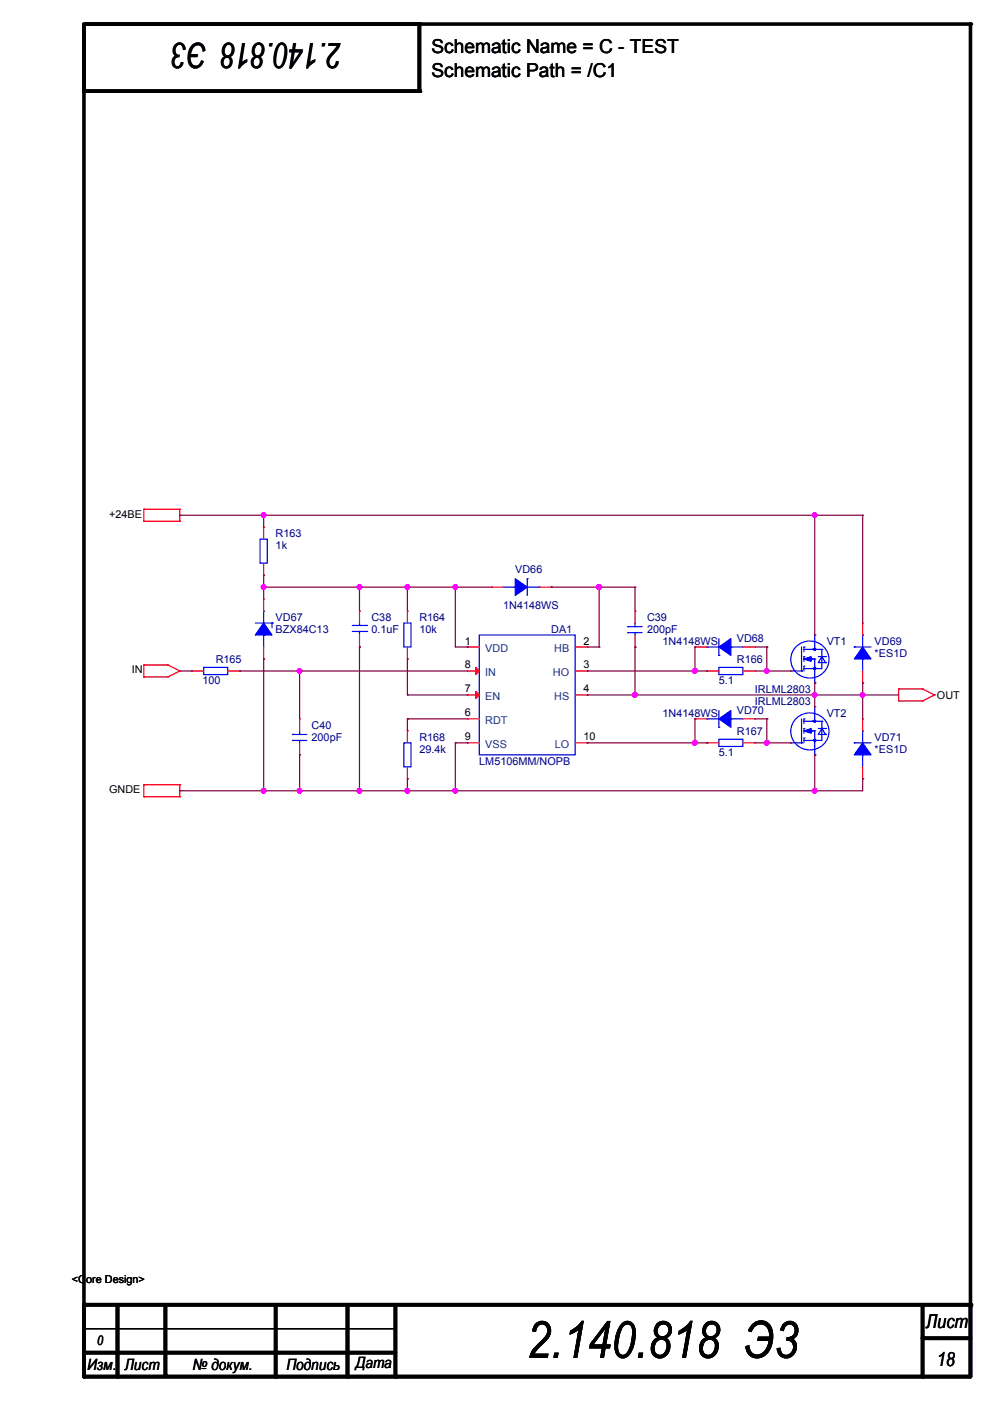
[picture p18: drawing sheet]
<svg xmlns="http://www.w3.org/2000/svg" width="210mm" height="297mm" viewBox="0 0 210 297" stroke-linecap="round" stroke-linejoin="round" font-family="sans-serif">
<defs><g id="words">
<text font-size="10.9" x="111.7" y="287.9">2.140.818 Э3</text>
<text font-size="7.4" x="72.5" y="9" transform="rotate(-180 72.5 9)">2.140.818 Э3</text>
<g font-size="4.1">
<text x="91.5" y="11.3">Schematic Name = C - TEST</text>
<text x="91.5" y="16.4">Schematic Path = /C1</text>
<text x="196.4" y="281.6">Лист</text>
<text x="198.6" y="289.5">18</text>
</g>
<g font-size="3.3">
<text x="18.6" y="290.4">Изм. Лист</text>
<text x="40.9" y="290.4">№ докум.</text>
<text x="60.7" y="290.4">Подпись</text>
<text x="75.5" y="290.1">Дата</text>
</g>
<text font-size="2.8" x="20.6" y="285.1">0</text>
<g font-size="2.3">
<text x="23.1" y="109.8">+24BE</text>
<text x="98.6" y="136.7">1</text>
<text x="123.7" y="136.7">2</text>
<text x="28" y="142.8">IN</text>
<text x="98.6" y="141.7">8</text>
<text x="123.7" y="141.7">3</text>
<text x="98.6" y="146.8">7</text>
<text x="123.7" y="146.8">4</text>
<text x="198.6" y="148.1">OUT</text>
<text x="98.6" y="151.9">6</text>
<text x="98.6" y="157">9</text>
<text x="123.7" y="157">10</text>
<text x="23.1" y="168.2">GNDE</text>
<text x="15.3" y="272.1">&lt;Core Design&gt;</text>
</g>
<g font-size="2.3" fill="#000080">
<text x="58.4" y="113.8">R163</text>
<text x="58.4" y="116.4">1k</text>
<text x="109.2" y="121.5">VD66</text>
<text x="58.4" y="131.6">VD67</text>
<text x="78.8" y="131.6">C38</text>
<text x="88.9" y="131.6">R164</text>
<text x="106.7" y="129.1">1N4148WS</text>
<text x="137.2" y="131.6">C39</text>
<text x="58.4" y="134.2">BZX84C13</text>
<text x="78.8" y="134.2">0.1uF</text>
<text x="88.9" y="134.2">10k</text>
<text x="116.9" y="134.2">DA1</text>
<text x="137.2" y="134.2">200pF</text>
<text x="140.5" y="136.7">1N4148WS</text>
<text x="156.2" y="136.2">VD68</text>
<text x="175.3" y="136.7">VT1</text>
<text x="185.4" y="136.7">VD69</text>
<text x="45.7" y="140.5">R165</text>
<text x="156.2" y="140.5">R166</text>
<text x="185.4" y="139.2">*ES1D</text>
<text x="42.9" y="145.1">100</text>
<text x="152.4" y="145.1">5.1</text>
<text x="160" y="146.9">IRLML2803</text>
<text x="160" y="149.4">IRLML2803</text>
<text x="66.1" y="154.5">C40</text>
<text x="140.5" y="151.9">1N4148WS</text>
<text x="156.2" y="151.4">VD70</text>
<text x="156.2" y="155.7">R167</text>
<text x="175.3" y="151.9">VT2</text>
<text x="66.1" y="157">200pF</text>
<text x="88.9" y="157">R168</text>
<text x="88.9" y="159.6">29.4k</text>
<text x="152.4" y="160.3">5.1</text>
<text x="185.4" y="157">VD71</text>
<text x="185.4" y="159.6">*ES1D</text>
<text x="101.6" y="162.1">LM5106MM/NOPB</text>
</g>
<g font-size="2.3" fill="#004080">
<text x="102.9" y="138.2">VDD</text>
<text x="102.9" y="143.3">IN</text>
<text x="117.2" y="143.3">HO</text>
<text x="117.5" y="138.2">HB</text>
<text x="102.9" y="148.4">EN</text>
<text x="117.5" y="148.4">HS</text>
<text x="102.9" y="153.5">RDT</text>
<text x="102.9" y="158.5">VSS</text>
<text x="117.6" y="158.5">LO</text>
</g>
</g></defs>
<path d="M17.8 5.1h188v286.8h-188v-286.5M88.9 5.1v14.2h-71.1M18.1 276.6h187.7M24.9 276.6v15.3M35.1 276.6v15M58.4 276.6v15.3M73.7 276.6v15.3M83.8 276.6v15.3M195.6 276.6v15.3M17.8 286.8h66M195.6 283.7h10.2" fill="none" stroke="#000" stroke-width=".76"/>
<g fill="#000">
<circle cx="17.8" cy="19.3" r=".38"/>
<circle cx="88.9" cy="5.1" r=".38"/>
<circle cx="88.9" cy="19.3" r=".38"/>
<circle cx="205.8" cy="5.1" r=".38"/>
<circle cx="17.8" cy="276.9" r=".38"/>
<circle cx="17.8" cy="276.6" r=".38"/>
<circle cx="18.1" cy="276.6" r=".38"/>
<circle cx="205.8" cy="276.9" r=".38"/>
<circle cx="205.8" cy="276.6" r=".38"/>
<circle cx="17.8" cy="291.9" r=".38"/>
<circle cx="17.8" cy="286.8" r=".38"/>
<circle cx="24.9" cy="291.9" r=".38"/>
<circle cx="35.1" cy="291.6" r=".38"/>
<circle cx="58.4" cy="291.9" r=".38"/>
<circle cx="73.7" cy="291.9" r=".38"/>
<circle cx="83.8" cy="291.9" r=".38"/>
<circle cx="195.6" cy="283.7" r=".38"/>
<circle cx="195.6" cy="291.9" r=".38"/>
</g>
<g fill="none" stroke="#f00" stroke-width=".25">
<path d="M30.5 110.5h.1M30.5 108h.1M30.5 108h7.6M30.5 110.5h7.6M30.5 108v2.5M38.1 108h.1M38.1 110.5h.1M38.1 108v2.5M30.5 143.5h.1M30.5 141h.1M30.5 141v2.5M30.5 143.5h5.1"/>
<path d="M30.5 141h5.1M35.6 143.5h.1M35.6 141h.1M35.6 141l2.5 1.3M38.1 142.3h.1M38.1 142.3l-2.5 1.2M190.5 148.6h.1M190.5 146.1h.1M190.5 146.1h5.1M190.5 148.6h5.1M190.5 146.1v2.5M195.6 146.1h.1"/>
<path d="M195.6 148.6h.1M195.6 146.1l2.5 1.2M198.1 147.3h.1M198.1 147.3l-2.5 1.3M30.5 168.9h.1M30.5 166.4h.1M30.5 166.4v2.5M30.5 166.4h7.6M30.5 168.9h7.6M38.1 166.4h.1M38.1 168.9h.1M38.1 166.4v2.5"/>
</g>
<path d="M17.8 277.4h.1M17.8 276.9v.5M17.8 281.7h.1M17.8 281.7h66" fill="none" stroke="#000" stroke-width=".25"/>
<path d="M181.1 137.2h.1M181.1 137.2h3.6M182.9 139.7h.1M182.9 134.6h.1M182.9 134.6v2.6M182.9 139.7v2.6" fill="none" stroke="#00f" stroke-width=".25"/>
<path d="M182.9 137.2l1.8 2.5h-3.6z" fill-rule="evenodd" fill="#00f"/>
<path d="M106.7 124.5h2.5M109.2 124.5h.1M111.8 122.7h.1M111.8 122.7v3.6M111.8 124.5h2.5M114.3 124.5h.1M182.9 137.2l1.8 2.5h-3.6z" fill="none" stroke="#00f" stroke-width=".25"/>
<path d="M182.9 132.1h.1M182.9 132.1v2.5M182.9 144.8h.1M182.9 142.3v2.5" fill="none" stroke="#f00" stroke-width=".25"/>
<path d="M109.2 122.7l2.6 1.8-2.6 1.8z" fill-rule="evenodd" fill="#00f"/>
<path d="M101.6 134.6h20.3v25.4h-20.3zM109.2 122.7l2.6 1.8-2.6 1.8z" fill="none" stroke="#00f" stroke-width=".25"/>
<g fill="none" stroke="#f00" stroke-width=".25">
<path d="M99.1 137.2h.1M99.1 137.2h2.5M104.2 124.5h.1M104.2 124.5h2.5M114.3 124.5h2.6M116.9 124.5h.1M121.9 137.2h2.6M124.5 137.2h.1M99.1 157.5h.1M99.1 157.5h2.5M121.9 142.3h2.6M121.9 147.3h2.6"/>
<path d="M121.9 157.5h2.6M124.5 142.3h.1M124.5 147.3h.1M124.5 157.5h.1"/>
</g>
<path d="M100.9 141.5l.7 .8-.7 .7z" fill="#f00"/>
<path d="M99.1 142.3h.1M99.1 142.3h2.5M100.9 141.5l.7 .8-.7 .7z" fill="none" stroke="#f00" stroke-width=".25"/>
<path d="M100.9 146.6l.7 .7-.7 .8z" fill="#f00"/>
<path d="M63.5 152.4h.1M63.5 152.4v2.6M63.5 157.5v2.5M99.1 147.3h.1M99.1 152.4h.1M99.1 147.3h2.5M99.1 152.4h2.5M100.9 146.6l.7 .7-.7 .8zM63.5 160h.1" fill="none" stroke="#f00" stroke-width=".25"/>
<g fill="none" stroke="#00f" stroke-width=".25">
<path d="M62 155.7h.1M62 157h.1M62 155.7h3M62 157h3M63.5 157h.1M63.5 155.7h.1M63.5 155v.7M63.5 157v.5M149.9 152.4h.1M149.9 152.4h2.5M152.4 154.2h.1M152.4 150.6v3.6"/>
<path d="M155 152.4h.1M155 152.4h2.5"/>
</g>
<path d="M152.4 152.4l2.6-1.8v3.6z" fill-rule="evenodd" fill="#00f"/>
<path d="M54.1 132.1h3.6M55.9 134.6h.1M55.9 129.6h.1M55.9 129.6v2.5M55.9 134.6v2.6M57.7 132.1h.1M85.6 132.1h1.5v5.1h-1.5zM152.4 152.4l2.6-1.8v3.6z" fill="none" stroke="#00f" stroke-width=".25"/>
<path d="M86.4 129.6h.1M86.4 139.7h.1M86.4 129.6v2.5M86.4 137.2v2.5M147.3 152.4h.1M147.3 152.4h2.6M157.5 152.4h2.5M160 152.4h.1" fill="none" stroke="#f00" stroke-width=".25"/>
<path d="M55.9 132.1l1.8 2.5h-3.6z" fill-rule="evenodd" fill="#00f"/>
<g fill="none" stroke="#00f" stroke-width=".25">
<path d="M55.9 132.1l1.8 2.5h-3.6zM57.7 132.1h.1M57.7 132.1v1M74.7 133.9h3M74.7 132.6h3M76.2 132.6h.1M76.2 133.9h.1M76.2 132.1v.5M76.2 133.9v.7M77.7 133.9h.1M77.7 132.6h.1M168.8 137.1a4 4 0 0 1 6.4 .8 4 4 0 0 1-2.7 5.8 3.9 3.9 0 0 1-4.3-1.9 3.9 3.9 0 0 1 .6-4.7z"/>
<path d="M169.9 137.2v5.1M170.5 139.7h2.2M170.5 137.7h1.7M172.2 139.7h.1M172.2 137.7h.1M172.7 137.7h.1M172.7 139.7h.1M172.7 134.6v3.1M172.7 139.7v5.1M152.4 156.7h5.1v1.6h-5.1zM167.7 142.3h2.2M169.9 142.3h.1"/>
<path d="M170.5 141.8h2.2M172.7 141.8h.1M172.7 144.8h.1M172.7 141.5h.1"/>
</g>
<path d="M55.9 139.7h.1M55.9 127h.1M55.9 127v2.6M55.9 137.2v2.5M76.2 129.6h.1M76.2 137.2h.1M76.2 129.6v2.5M76.2 134.6v2.6M149.9 157.5h.1M149.9 157.5h2.5M157.5 157.5h2.5M160 157.5h.1" fill="none" stroke="#f00" stroke-width=".25"/>
<path d="M170.5 139.7l1.5-.5v1z" fill-rule="evenodd" fill="#00f"/>
<g fill="none" stroke="#00f" stroke-width=".25">
<path d="M170.5 139.7l1.5-.5v1zM170.5 137.2h.1M170.5 137.2v1M172.2 137.7h.1M172.2 137.7h2.1M173.5 139.2h1.5M174.3 139.2h.1M174.3 137.7v4.1h-1.6M174.3 137.7h.1M174.3 139.2l-.8 1.3h1.5M174.3 139.2l.7 1.3M175 139.2h.1"/>
<path d="M175 140.5h.1"/>
</g>
<circle cx="172.7" cy="137.7" r=".24" fill="#00f"/>
<circle cx="172.7" cy="137.7" r=".24" fill="none" stroke="#00f" stroke-width=".25"/>
<circle cx="172.7" cy="141.7" r=".24" fill="#00f"/>
<g fill="none" stroke="#00f" stroke-width=".25">
<path d="M55.1 114.3h1.6v5.1h-1.6zM149.9 137.2h.1M149.9 137.2h2.5M152.4 139h.1M152.4 135.4v3.6M155 137.2h.1M155 137.2h2.5M170.5 139.2h.1M170.5 139.2v1M170.5 141.2h.1M170.5 141.2v1.1"/>
<circle cx="172.7" cy="141.7" r=".24"/>
</g>
<path d="M55.9 111.8h.1M55.9 111.8v2.5M55.9 119.4v2.5M55.9 121.9h.1M172.7 134.6h.1M167.7 142.3h.1M172.7 144.8h.1" fill="none" stroke="#f00" stroke-width=".25"/>
<path d="M152.4 137.2l2.6-1.8v3.6z" fill-rule="evenodd" fill="#00f"/>
<g fill="none" stroke="#00f" stroke-width=".25">
<path d="M152.4 137.2l2.6-1.8v3.6zM167.7 157.5h2.2M168.8 152.3a4 4 0 0 1 6.4 .8 4 4 0 0 1-2.7 5.8 3.9 3.9 0 0 1-4.3-1.9 3.9 3.9 0 0 1 .6-4.7zM169.9 157.5h.1M169.9 152.4v5.1M170.5 157h2.2M170.5 155h2.2M170.5 152.9h1.7M172.2 155h.1M172.2 152.9h.1M172.7 157h.1M172.7 152.9h.1"/>
<path d="M172.7 155h.1M172.7 156.7h.1M172.7 149.9v3M172.7 155v5M172.7 160h.1"/>
</g>
<path d="M147.3 137.2h.1M147.3 137.2h2.6M157.5 137.2h2.5M160 137.2h.1" fill="none" stroke="#f00" stroke-width=".25"/>
<path d="M170.5 155l1.5-.5v1z" fill-rule="evenodd" fill="#00f"/>
<g fill="none" stroke="#00f" stroke-width=".25">
<path d="M170.5 155l1.5-.5v1zM170.5 152.4h.1M170.5 152.4v1M172.2 152.9h.1M172.2 152.9h2.1M173.5 154.5h1.5M174.3 154.5h.1M174.3 152.9v4.1h-1.6M174.3 152.9h.1M174.3 154.5l-.8 1.2h1.5M174.3 154.5l.7 1.2M175 154.5h.1"/>
<path d="M175 155.7h.1"/>
</g>
<circle cx="172.7" cy="152.9" r=".24" fill="#00f"/>
<circle cx="172.7" cy="152.9" r=".24" fill="none" stroke="#00f" stroke-width=".25"/>
<circle cx="172.7" cy="157" r=".24" fill="#00f"/>
<g fill="none" stroke="#00f" stroke-width=".25">
<path d="M133.1 132.9h.1M133.1 134.1h.1M133.1 132.9h3.1M133.1 134.1h3.1M134.6 134.1h.1M134.6 132.9h.1M134.6 132.1v.8M134.6 134.1v.5M43.2 141.5h5.1v1.5h-5.1zM85.6 157.5h1.5v5.1h-1.5zM170.5 156.5h.1M170.5 154.5h.1"/>
<path d="M170.5 154.5v1M170.5 156.5v1M181.1 157.5h.1M181.1 157.5h3.6M182.9 155h.1M182.9 155v2.5M182.9 160h.1M182.9 160v2.6"/>
<circle cx="172.7" cy="157" r=".24"/>
</g>
<g fill="none" stroke="#f00" stroke-width=".25">
<path d="M134.6 137.2h.1M134.6 129.6h.1M134.6 129.6v2.5M134.6 134.6v2.6M40.7 142.3h.1M40.7 142.3h2.5M48.3 142.3h2.5M50.8 142.3h.1M86.4 155h.1M86.4 155v2.5M167.7 157.5h.1M172.7 149.9h.1"/>
<path d="M86.4 165.1h.1M86.4 162.6v2.5M172.7 160h.1"/>
</g>
<path d="M182.9 157.5l1.8 2.5h-3.6z" fill-rule="evenodd" fill="#00f"/>
<path d="M152.4 141.5h5.1v1.5h-5.1zM182.9 157.5l1.8 2.5h-3.6z" fill="none" stroke="#00f" stroke-width=".25"/>
<path d="M149.9 142.3h.1M149.9 142.3h2.5M157.5 142.3h2.5M160 142.3h.1M182.9 152.4h.1M182.9 152.4v2.6M182.9 165.1h.1M182.9 162.6v2.5" fill="none" stroke="#f00" stroke-width=".25"/>
<path d="M38.1 109.2h.1M38.1 109.2h17.8M76.2 124.5h.1M76.2 124.5h10.2M38.1 142.3h2.6M40.7 142.3h.1M38.1 167.7h.1M38.1 167.7h17.8" fill="none" stroke="#800040" stroke-width=".25"/>
<circle cx="86.4" cy="124.5" r=".5" fill="#f0f"/>
<circle cx="86.4" cy="124.5" r=".5" fill="none" stroke="#f0f" stroke-width=".25"/>
<circle cx="76.2" cy="124.5" r=".5" fill="#f0f"/>
<circle cx="76.2" cy="124.5" r=".5" fill="none" stroke="#f0f" stroke-width=".25"/>
<path d="M76.2 124.5h.1M76.2 137.2h.1M76.2 124.5v5.1M76.2 137.2v30.5" fill="none" stroke="#800040" stroke-width=".25"/>
<circle cx="76.2" cy="167.6" r=".5" fill="#f0f"/>
<circle cx="76.2" cy="167.6" r=".5" fill="none" stroke="#f0f" stroke-width=".25"/>
<g fill="none" stroke="#800040" stroke-width=".25">
<path d="M124.5 137.2h2.5M127 137.2h.1M50.8 142.3h.1M50.8 142.3h12.7M86.4 152.4h.1M86.4 152.4h12.7M86.4 152.4v2.6M96.5 157.5h.1M96.5 157.5h2.6M96.5 157.5v10.2h-10.1M99.1 157.5h.1M124.5 142.3h.1"/>
<path d="M124.5 142.3h22.8M63.5 167.7h.1M63.5 167.7h12.7M86.4 165.1h.1M86.4 167.7h.1M86.4 165.1v2.6"/>
</g>
<circle cx="147.3" cy="142.2" r=".5" fill="#f0f"/>
<circle cx="147.3" cy="142.2" r=".5" fill="none" stroke="#f0f" stroke-width=".25"/>
<path d="M116.9 124.5h.1M116.9 124.5h10.1M127 124.5h.1M127 124.5v12.7M124.5 147.3h.1M124.5 157.5h.1M124.5 147.3h10.1M124.5 157.5h22.8" fill="none" stroke="#800040" stroke-width=".25"/>
<circle cx="147.3" cy="157.5" r=".5" fill="#f0f"/>
<circle cx="147.3" cy="157.5" r=".5" fill="none" stroke="#f0f" stroke-width=".25"/>
<path d="M96.5 124.5h.1M96.5 124.5v12.7M86.4 147.3h.1M86.4 147.3h12.7" fill="none" stroke="#800040" stroke-width=".25"/>
<circle cx="96.5" cy="124.5" r=".5" fill="#f0f"/>
<circle cx="96.5" cy="124.5" r=".5" fill="none" stroke="#f0f" stroke-width=".25"/>
<path d="M86.4 124.5h.1M86.4 139.7h.1M86.4 124.5h17.8M86.4 124.5v5.1M86.4 139.7v7.6M96.5 124.5h.1M96.5 137.2h2.6M99.1 137.2h.1M63.5 142.3h.1M63.5 142.3v10.1" fill="none" stroke="#800040" stroke-width=".25"/>
<circle cx="63.5" cy="142.2" r=".5" fill="#f0f"/>
<circle cx="63.5" cy="142.2" r=".5" fill="none" stroke="#f0f" stroke-width=".25"/>
<path d="M63.5 142.3h.1M63.5 142.3h35.6M63.5 160h.1M63.5 160v7.7" fill="none" stroke="#800040" stroke-width=".25"/>
<circle cx="63.5" cy="167.6" r=".5" fill="#f0f"/>
<circle cx="63.5" cy="167.6" r=".5" fill="none" stroke="#f0f" stroke-width=".25"/>
<g fill="none" stroke="#800040" stroke-width=".25">
<path d="M127 124.5h.1M127 124.5h7.6M134.6 124.5h.1M134.6 124.5v5.1M147.3 137.2h.1M147.3 137.2v5.1h2.6M160 137.2h2.6M162.6 137.2h.1M162.6 137.2v5.1M147.3 152.4h.1M147.3 152.4v5.1h2.6M149.9 142.3h.1"/>
<path d="M149.9 157.5h.1M160 142.3h2.6M160 157.5h2.6M160 152.4h2.6M162.6 142.3h.1M162.6 152.4h.1M162.6 157.5h.1M162.6 152.4v5.1"/>
</g>
<circle cx="127" cy="124.5" r=".5" fill="#f0f"/>
<circle cx="127" cy="124.5" r=".5" fill="none" stroke="#f0f" stroke-width=".25"/>
<path d="M134.6 137.2h.1M134.6 137.2v10.1M134.6 147.3h.1M134.6 147.3h38.1" fill="none" stroke="#800040" stroke-width=".25"/>
<circle cx="134.6" cy="147.3" r=".5" fill="#f0f"/>
<circle cx="134.6" cy="147.3" r=".5" fill="none" stroke="#f0f" stroke-width=".25"/>
<path d="M162.6 142.3h.1M162.6 142.3h5.1" fill="none" stroke="#800040" stroke-width=".25"/>
<circle cx="162.6" cy="142.2" r=".5" fill="#f0f"/>
<circle cx="162.6" cy="142.2" r=".5" fill="none" stroke="#f0f" stroke-width=".25"/>
<path d="M172.7 144.8h.1M172.7 147.3h.1M172.7 144.8v5.1M172.7 147.3h10.2" fill="none" stroke="#800040" stroke-width=".25"/>
<circle cx="172.7" cy="147.3" r=".5" fill="#f0f"/>
<circle cx="172.7" cy="147.3" r=".5" fill="none" stroke="#f0f" stroke-width=".25"/>
<path d="M162.6 157.5h.1M162.6 157.5h5.1" fill="none" stroke="#800040" stroke-width=".25"/>
<circle cx="162.6" cy="157.5" r=".5" fill="#f0f"/>
<circle cx="162.6" cy="157.5" r=".5" fill="none" stroke="#f0f" stroke-width=".25"/>
<path d="M96.5 167.7h.1M172.7 160h.1M172.7 160v7.7h-76.2" fill="none" stroke="#800040" stroke-width=".25"/>
<circle cx="172.7" cy="167.6" r=".5" fill="#f0f"/>
<circle cx="172.7" cy="167.6" r=".5" fill="none" stroke="#f0f" stroke-width=".25"/>
<circle cx="96.5" cy="167.6" r=".5" fill="#f0f"/>
<circle cx="96.5" cy="167.6" r=".5" fill="none" stroke="#f0f" stroke-width=".25"/>
<path d="M172.7 109.2h.1M172.7 109.2v25.4M55.9 124.5h.1M55.9 139.7h.1M55.9 124.5h20.3M55.9 124.5v2.5M55.9 139.7v28" fill="none" stroke="#800040" stroke-width=".25"/>
<circle cx="55.9" cy="167.6" r=".5" fill="#f0f"/>
<circle cx="55.9" cy="167.6" r=".5" fill="none" stroke="#f0f" stroke-width=".25"/>
<path d="M55.9 121.9h.1M55.9 121.9v2.6M55.9 167.7h.1M55.9 167.7h7.6" fill="none" stroke="#800040" stroke-width=".25"/>
<circle cx="55.9" cy="124.5" r=".5" fill="#f0f"/>
<circle cx="55.9" cy="124.5" r=".5" fill="none" stroke="#f0f" stroke-width=".25"/>
<path d="M55.9 109.2h.1M55.9 109.2v2.6M55.9 109.2h116.8M172.7 109.2h.1" fill="none" stroke="#800040" stroke-width=".25"/>
<circle cx="55.9" cy="109.2" r=".5" fill="#f0f"/>
<circle cx="55.9" cy="109.2" r=".5" fill="none" stroke="#f0f" stroke-width=".25"/>
<circle cx="172.7" cy="109.2" r=".5" fill="#f0f"/>
<circle cx="172.7" cy="109.2" r=".5" fill="none" stroke="#f0f" stroke-width=".25"/>
<path d="M76.2 167.7h.1M76.2 167.7h10.2" fill="none" stroke="#800040" stroke-width=".25"/>
<circle cx="86.4" cy="167.6" r=".5" fill="#f0f"/>
<circle cx="86.4" cy="167.6" r=".5" fill="none" stroke="#f0f" stroke-width=".25"/>
<path d="M172.7 109.2h.1M172.7 109.2h10.2M182.9 109.2h.1M182.9 109.2v22.9M182.9 144.8h.1M182.9 147.3h.1M182.9 144.8v7.6M182.9 147.3h7.6" fill="none" stroke="#800040" stroke-width=".25"/>
<circle cx="182.9" cy="147.3" r=".5" fill="#f0f"/>
<circle cx="182.9" cy="147.3" r=".5" fill="none" stroke="#f0f" stroke-width=".25"/>
<path d="M172.7 167.7h.1M182.9 165.1h.1M182.9 165.1v2.6h-10.2" fill="none" stroke="#800040" stroke-width=".25"/>
<circle cx="86.4" cy="124.5" r=".5" fill="#f0f"/>
<circle cx="86.4" cy="124.5" r=".5" fill="none" stroke="#f0f" stroke-width=".25"/>
<circle cx="76.2" cy="124.5" r=".5" fill="#f0f"/>
<circle cx="76.2" cy="124.5" r=".5" fill="none" stroke="#f0f" stroke-width=".25"/>
<circle cx="76.2" cy="167.6" r=".5" fill="#f0f"/>
<circle cx="76.2" cy="167.6" r=".5" fill="none" stroke="#f0f" stroke-width=".25"/>
<circle cx="147.3" cy="142.2" r=".5" fill="#f0f"/>
<circle cx="147.3" cy="142.2" r=".5" fill="none" stroke="#f0f" stroke-width=".25"/>
<circle cx="147.3" cy="157.5" r=".5" fill="#f0f"/>
<circle cx="147.3" cy="157.5" r=".5" fill="none" stroke="#f0f" stroke-width=".25"/>
<circle cx="96.5" cy="124.5" r=".5" fill="#f0f"/>
<circle cx="96.5" cy="124.5" r=".5" fill="none" stroke="#f0f" stroke-width=".25"/>
<circle cx="63.5" cy="142.2" r=".5" fill="#f0f"/>
<circle cx="63.5" cy="142.2" r=".5" fill="none" stroke="#f0f" stroke-width=".25"/>
<circle cx="63.5" cy="167.6" r=".5" fill="#f0f"/>
<circle cx="63.5" cy="167.6" r=".5" fill="none" stroke="#f0f" stroke-width=".25"/>
<circle cx="127" cy="124.5" r=".5" fill="#f0f"/>
<circle cx="127" cy="124.5" r=".5" fill="none" stroke="#f0f" stroke-width=".25"/>
<circle cx="134.6" cy="147.3" r=".5" fill="#f0f"/>
<circle cx="134.6" cy="147.3" r=".5" fill="none" stroke="#f0f" stroke-width=".25"/>
<circle cx="162.6" cy="142.2" r=".5" fill="#f0f"/>
<circle cx="162.6" cy="142.2" r=".5" fill="none" stroke="#f0f" stroke-width=".25"/>
<circle cx="172.7" cy="147.3" r=".5" fill="#f0f"/>
<circle cx="172.7" cy="147.3" r=".5" fill="none" stroke="#f0f" stroke-width=".25"/>
<circle cx="162.6" cy="157.5" r=".5" fill="#f0f"/>
<circle cx="162.6" cy="157.5" r=".5" fill="none" stroke="#f0f" stroke-width=".25"/>
<circle cx="172.7" cy="167.6" r=".5" fill="#f0f"/>
<circle cx="172.7" cy="167.6" r=".5" fill="none" stroke="#f0f" stroke-width=".25"/>
<circle cx="96.5" cy="167.6" r=".5" fill="#f0f"/>
<circle cx="96.5" cy="167.6" r=".5" fill="none" stroke="#f0f" stroke-width=".25"/>
<circle cx="55.9" cy="167.6" r=".5" fill="#f0f"/>
<circle cx="55.9" cy="167.6" r=".5" fill="none" stroke="#f0f" stroke-width=".25"/>
<circle cx="55.9" cy="124.5" r=".5" fill="#f0f"/>
<circle cx="55.9" cy="124.5" r=".5" fill="none" stroke="#f0f" stroke-width=".25"/>
<circle cx="55.9" cy="109.2" r=".5" fill="#f0f"/>
<circle cx="55.9" cy="109.2" r=".5" fill="none" stroke="#f0f" stroke-width=".25"/>
<circle cx="172.7" cy="109.2" r=".5" fill="#f0f"/>
<circle cx="172.7" cy="109.2" r=".5" fill="none" stroke="#f0f" stroke-width=".25"/>
<circle cx="86.4" cy="167.6" r=".5" fill="#f0f"/>
<circle cx="86.4" cy="167.6" r=".5" fill="none" stroke="#f0f" stroke-width=".25"/>
<circle cx="182.9" cy="147.3" r=".5" fill="#f0f"/>
<circle cx="182.9" cy="147.3" r=".5" fill="none" stroke="#f0f" stroke-width=".25"/>
<use href="#words"/>
</svg>
